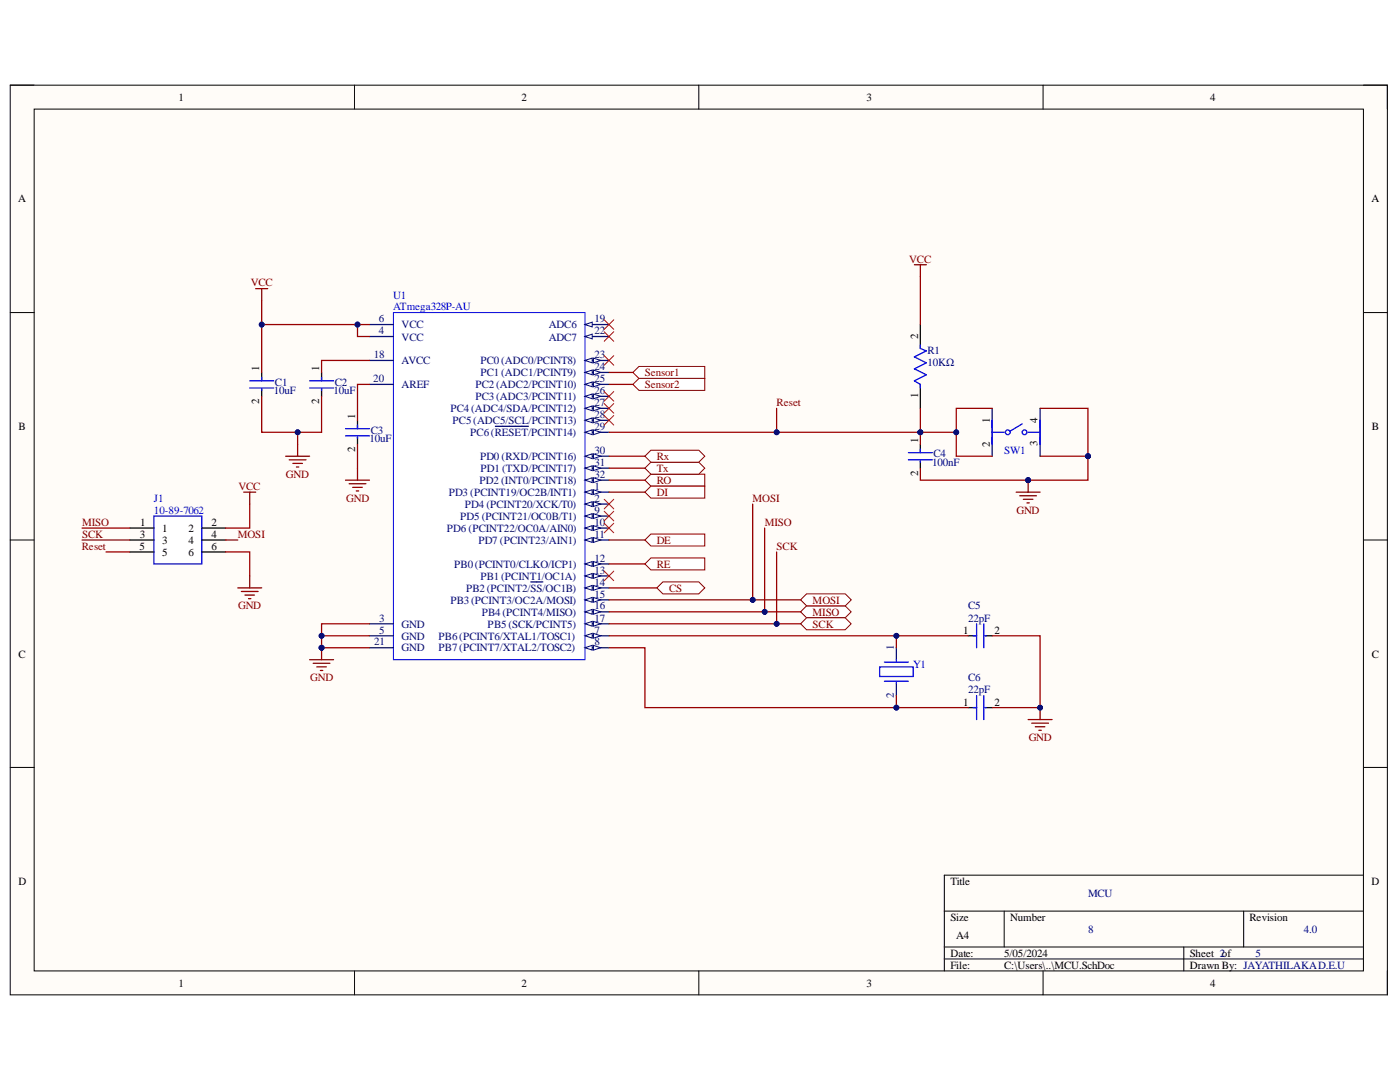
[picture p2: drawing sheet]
<svg xmlns="http://www.w3.org/2000/svg" width="279mm" height="216mm" viewBox="0 0 279 216" stroke-linecap="round" stroke-linejoin="round" font-family="sans-serif">
<defs><g id="words">
<g font-size="2.2">
<text x="35.6" y="20.1">1</text>
<text x="104.1" y="20.1">2</text>
<text x="172.9" y="20.1">3</text>
<text x="241.5" y="20.1">4</text>
<text x="3.6" y="40.4">A</text>
<text x="273.7" y="40.4">A</text>
<text x="183.2" y="67.6" transform="rotate(-90 183.2 67.6)">2</text>
<text x="51.7" y="74" transform="rotate(-90 51.7 74)">1</text>
<text x="63.7" y="74" transform="rotate(-90 63.7 74)">1</text>
<text x="51.7" y="80.5" transform="rotate(-90 51.7 80.5)">2</text>
<text x="63.7" y="80.5" transform="rotate(-90 63.7 80.5)">2</text>
<text x="70.9" y="83.6" transform="rotate(-90 70.9 83.6)">1</text>
<text x="183.2" y="79.4" transform="rotate(-90 183.2 79.4)">1</text>
<text x="3.7" y="85.8">B</text>
<text x="183.2" y="88.4" transform="rotate(-90 183.2 88.4)">1</text>
<text x="197.5" y="89.2" transform="rotate(-90 197.5 89.2)">2</text>
<text x="197.5" y="84.3" transform="rotate(-90 197.5 84.3)">1</text>
<text x="207.1" y="89.1" transform="rotate(-90 207.1 89.1)">3</text>
<text x="207.1" y="84.3" transform="rotate(-90 207.1 84.3)">4</text>
<text x="273.8" y="85.8">B</text>
<text x="70.9" y="90.1" transform="rotate(-90 70.9 90.1)">2</text>
<text x="183.2" y="94.9" transform="rotate(-90 183.2 94.9)">2</text>
<text x="27.9" y="107.3">3</text>
<text x="28" y="105">1</text>
<text x="32.4" y="106.1">1</text>
<text x="37.6" y="106.1">2</text>
<text x="42.2" y="105">2</text>
<text x="42.2" y="107.3">4</text>
<text x="27.8" y="109.7">5</text>
<text x="32.4" y="108.5">3</text>
<text x="32.4" y="110.9">5</text>
<text x="37.6" y="108.5">4</text>
<text x="37.6" y="110.9">6</text>
<text x="42.2" y="109.7">6</text>
<text x="3.7" y="131.2">C</text>
<text x="192.2" y="126.4">1</text>
<text x="198.5" y="126.4">2</text>
<text x="273.8" y="131.2">C</text>
<text x="192.2" y="140.8">1</text>
<text x="198.5" y="140.8">2</text>
<text x="3.7" y="176.6">D</text>
<text x="189.7" y="176.6">Title</text>
<text x="273.7" y="176.6">D</text>
<text x="189.7" y="183.7">Size</text>
<text x="201.6" y="183.7">Number</text>
<text x="249.4" y="183.7">Revision</text>
<text x="189.7" y="190.9">Date:</text>
<text x="190.8" y="187.4">A4</text>
<text x="200.4" y="190.9">5/05/2024</text>
<text x="237.4" y="190.9">Sheet 2of</text>
<text x="35.6" y="196.9">1</text>
<text x="104.1" y="196.9">2</text>
<text x="172.9" y="196.9">3</text>
<text x="189.7" y="193.3">File:</text>
<text x="200.4" y="193.3">C:\Users\..\MCU.SchDoc</text>
<text x="237.4" y="193.3">Drawn By: JAYATHILAKAD.E.U</text>
<text x="241.5" y="196.9">4</text>
</g>
<g font-size="2.2" fill="#800000">
<text x="181.5" y="52.4">VCC</text>
<text x="50.1" y="57.1">VCC</text>
<text x="128.7" y="75">Sensor1</text>
<text x="128.7" y="77.5">Sensor2</text>
<text x="155" y="81">Reset</text>
<text x="57.1" y="95.4">GND</text>
<text x="131.1" y="94.1">Tx</text>
<text x="131.1" y="91.8">Rx</text>
<text x="47.6" y="97.8">VCC</text>
<text x="69.1" y="100.1">GND</text>
<text x="131.1" y="96.6">RO</text>
<text x="131.1" y="99">DI</text>
<text x="150.2" y="100.1">MOSI</text>
<text x="16.4" y="105">MISO</text>
<text x="16.4" y="107.3">SCK</text>
<text x="47.4" y="107.3">MOSI</text>
<text x="152.6" y="105">MISO</text>
<text x="202.9" y="102.5">GND</text>
<text x="16.3" y="109.7">Reset</text>
<text x="131.1" y="113.3">RE</text>
<text x="131.1" y="108.5">DE</text>
<text x="155" y="109.7">SCK</text>
<text x="133.5" y="118.1">CS</text>
<text x="47.5" y="121.6">GND</text>
<text x="162.2" y="122.9">MISO</text>
<text x="162.2" y="120.4">MOSI</text>
<text x="162.2" y="125.2">SCK</text>
<text x="61.9" y="136">GND</text>
<text x="205.3" y="147.9">GND</text>
</g>
<g font-size="2.2" fill="#00f">
<text x="78.5" y="59.6">U1</text>
<text x="78.5" y="62">ATmega328P-AU</text>
<text x="200.4" y="90.6">SW1</text>
<text x="30.7" y="100.1">J1</text>
<text x="30.7" y="102.5">10-89-7062</text>
<text x="182.2" y="133.4">Y1</text>
</g>
<g font-size="2.2" fill="#040b74">
<text x="75.6" y="64.3">6</text>
<text x="80.2" y="65.5">VCC</text>
<text x="109.5" y="65.5">ADC6</text>
<text x="118.6" y="64.3">19</text>
<text x="74.6" y="71.5">18</text>
<text x="75.6" y="66.7">4</text>
<text x="80.2" y="68">VCC</text>
<text x="109.5" y="68">ADC7</text>
<text x="118.6" y="71.5">23</text>
<text x="118.6" y="66.7">22</text>
<text x="74.5" y="76.2">20</text>
<text x="80.2" y="72.7">AVCC</text>
<text x="80.2" y="77.5">AREF</text>
<text x="94.9" y="77.5">PC2(ADC2/PCINT10)</text>
<text x="95.9" y="72.7">PC0(ADC0/PCINT8)</text>
<text x="95.9" y="75">PC1(ADC1/PCINT9)</text>
<text x="118.6" y="73.9">24</text>
<text x="118.6" y="76.2">25</text>
<text x="89.9" y="82.2">PC4(ADC4/SDA/PCINT12)</text>
<text x="94.9" y="79.9">PC3(ADC3/PCINT11)</text>
<text x="118.6" y="78.7">26</text>
<text x="118.6" y="81">27</text>
<text x="118.6" y="83.4">28</text>
<text x="90.3" y="84.6">PC5(ADC5/SCL/PCINT13)</text>
<text x="93.9" y="87">PC6(RESET/PCINT14)</text>
<text x="118.6" y="85.8">29</text>
<text x="95.8" y="91.8">PD0 (RXD/PCINT16)</text>
<text x="95.9" y="94.1">PD1 (TXD/PCINT17)</text>
<text x="118.6" y="90.6">30</text>
<text x="118.6" y="93">31</text>
<text x="118.6" y="95.4">32</text>
<text x="89.5" y="99">PD3 (PCINT19/OC2B/INT1)</text>
<text x="92.8" y="101.3">PD4 (PCINT20/XCK/T0)</text>
<text x="95.7" y="96.6">PD2 (INT0/PCINT18)</text>
<text x="118.6" y="100.1">2</text>
<text x="118.6" y="97.8">1</text>
<text x="89.2" y="106.1">PD6 (PCINT22/OC0A/AIN0)</text>
<text x="91.8" y="103.7">PD5 (PCINT21/OC0B/T1)</text>
<text x="118.6" y="102.5">9</text>
<text x="118.6" y="105">10</text>
<text x="118.6" y="107.3">11</text>
<text x="90.6" y="113.3">PB0(PCINT0/CLKO/ICP1)</text>
<text x="95.5" y="108.5">PD7 (PCINT23/AIN1)</text>
<text x="118.6" y="112.1">12</text>
<text x="93" y="118.1">PB2(PCINT2/SS/OC1B)</text>
<text x="95.9" y="115.7">PB1(PCINT1/OC1A)</text>
<text x="118.6" y="114.5">13</text>
<text x="118.6" y="116.9">14</text>
<text x="118.6" y="119.2">15</text>
<text x="75.7" y="124.1">3</text>
<text x="80.2" y="125.2">GND</text>
<text x="89.9" y="120.4">PB3(PCINT3/OC2A/MOSI)</text>
<text x="96.1" y="122.9">PB4(PCINT4/MISO)</text>
<text x="97.3" y="125.2">PB5(SCK/PCINT5)</text>
<text x="118.6" y="121.6">16</text>
<text x="118.6" y="124.1">17</text>
<text x="74.7" y="128.8">21</text>
<text x="75.7" y="126.4">5</text>
<text x="80.2" y="127.6">GND</text>
<text x="80.2" y="130">GND</text>
<text x="87.5" y="127.6">PB6(PCINT6/XTAL1/TOSC1)</text>
<text x="87.5" y="130">PB7(PCINT7/XTAL2/TOSC2)</text>
<text x="118.6" y="126.4">7</text>
<text x="118.6" y="128.8">8</text>
<text x="178.4" y="129.7" transform="rotate(-90 178.4 129.7)">1</text>
<text x="178.4" y="139.3" transform="rotate(-90 178.4 139.3)">2</text>
</g>
<g font-size="2.2" fill="#000080">
<text x="185.1" y="70.6">R1</text>
<text x="54.9" y="77">C1</text>
<text x="66.8" y="77">C2</text>
<text x="185.1" y="72.9">10KΩ</text>
<text x="54.6" y="78.7">10uF</text>
<text x="66.5" y="78.7">10uF</text>
<text x="73.7" y="88.2">10uF</text>
<text x="74" y="86.5">C3</text>
<text x="186" y="93">100nF</text>
<text x="186.3" y="91.3">C4</text>
<text x="193.2" y="124.1">22pF</text>
<text x="193.2" y="121.6">C5</text>
<text x="193.2" y="136">C6</text>
<text x="193.2" y="138.3">22pF</text>
<text x="217.1" y="179">MCU</text>
<text x="217.1" y="186.2">8</text>
<text x="250.5" y="190.9">5</text>
<text x="260.2" y="186.2">4.0</text>
</g>
</g></defs>
<path d="M2 17h274.9v181.5h-274.9z" fill-rule="evenodd" fill="#fffcf8"/>
<path d="M2 17h274.9v181.5h-274.9z" fill="none" stroke="#000" stroke-width=".2"/>
<path d="M6.8 21.8h265.3v171.9h-265.3z" fill-rule="evenodd" fill="#fffcf8"/>
<g fill="none" stroke="#000" stroke-width=".2">
<path d="M2 17h4.8M70.7 17v4.8M139.5 17v4.8M208.2 17v4.8M272.1 17h4.8v4.8M6.8 21.8h265.3v171.9h-265.3zM2 62.4h4.8M272.1 62.4h4.8M2 107.8h4.8M272.1 107.8h4.8M2 153.1h4.8M272.1 153.1h4.8"/>
<path d="M272.1 174.6h-83.6v19.1M70.8 193.7v4.8M139.5 193.7v4.8M188.5 181.8h83.6M188.5 189h83.6M188.5 191.4h83.6M200.4 181.8v7.2M208.2 193.7v4.8M236.3 189v4.7M248.2 181.8v7.2M276.9 193.7v4.8"/>
</g>
<path d="M78.5 62.4h38.3v69.2h-38.3z" fill-rule="evenodd" fill="#fff"/>
<path d="M78.5 62.4h38.3v69.2h-38.3z" fill="none" stroke="#00f" stroke-width=".2"/>
<path d="M116.8 86.3h4.7" fill="none" stroke="#040b74" stroke-width=".25"/>
<path d="M116.8 86.3l1.4-.5v.9z" fill="#f8fcff"/>
<path d="M116.8 86.3l1.4-.5v.9z" fill="none" stroke="#040b74" stroke-width=".2"/>
<path d="M118.4 85.8l1.5 .5-1.5 .4z" fill="#f8fcff"/>
<path d="M118.4 85.8l1.5 .5-1.5 .4z" fill="none" stroke="#040b74" stroke-width=".2"/>
<path d="M98.9 85.1h6.6M116.8 91h4.7" fill="none" stroke="#040b74" stroke-width=".25"/>
<path d="M116.8 91l1.4-.4v.9z" fill="#f8fcff"/>
<path d="M116.8 91l1.4-.4v.9z" fill="none" stroke="#040b74" stroke-width=".2"/>
<path d="M118.4 90.6l1.5 .4-1.5 .5z" fill="#f8fcff"/>
<path d="M118.4 90.6l1.5 .4-1.5 .5z" fill="none" stroke="#040b74" stroke-width=".2"/>
<path d="M116.8 93.4h4.7" fill="none" stroke="#040b74" stroke-width=".25"/>
<path d="M116.8 93.4l1.4-.5v1z" fill="#f8fcff"/>
<path d="M116.8 93.4l1.4-.5v1z" fill="none" stroke="#040b74" stroke-width=".2"/>
<path d="M118.4 92.9l1.5 .5-1.5 .5z" fill="#f8fcff"/>
<path d="M118.4 92.9l1.5 .5-1.5 .5z" fill="none" stroke="#040b74" stroke-width=".2"/>
<path d="M116.8 95.8h4.7" fill="none" stroke="#040b74" stroke-width=".25"/>
<path d="M116.8 95.8l1.4-.5v1z" fill="#f8fcff"/>
<path d="M116.8 95.8l1.4-.5v1z" fill="none" stroke="#040b74" stroke-width=".2"/>
<path d="M118.4 95.3l1.5 .5-1.5 .5z" fill="#f8fcff"/>
<path d="M118.4 95.3l1.5 .5-1.5 .5z" fill="none" stroke="#040b74" stroke-width=".2"/>
<path d="M116.8 100.6h4.7" fill="none" stroke="#040b74" stroke-width=".25"/>
<path d="M116.8 100.6l1.4-.5v1z" fill="#f8fcff"/>
<path d="M116.8 100.6l1.4-.5v1z" fill="none" stroke="#040b74" stroke-width=".2"/>
<path d="M118.4 100.1l1.5 .5-1.5 .5z" fill="#f8fcff"/>
<path d="M118.4 100.1l1.5 .5-1.5 .5z" fill="none" stroke="#040b74" stroke-width=".2"/>
<path d="M73.7 64.8h4.8M73.7 126.9h4.8M116.8 126.9h4.7" fill="none" stroke="#040b74" stroke-width=".25"/>
<path d="M116.8 126.9l1.4-.5v.9z" fill="#f8fcff"/>
<path d="M116.8 126.9l1.4-.5v.9z" fill="none" stroke="#040b74" stroke-width=".2"/>
<path d="M118.4 126.4l1.5 .5-1.5 .4z" fill="#f8fcff"/>
<path d="M118.4 126.4l1.5 .5-1.5 .4z" fill="none" stroke="#040b74" stroke-width=".2"/>
<path d="M116.8 129.2h4.7" fill="none" stroke="#040b74" stroke-width=".25"/>
<path d="M116.8 129.2l1.4-.4v.9z" fill="#f8fcff"/>
<path d="M116.8 129.2l1.4-.4v.9z" fill="none" stroke="#040b74" stroke-width=".2"/>
<path d="M118.4 128.8l1.5 .4-1.5 .5z" fill="#f8fcff"/>
<path d="M118.4 128.8l1.5 .4-1.5 .5z" fill="none" stroke="#040b74" stroke-width=".2"/>
<path d="M116.8 103h4.7" fill="none" stroke="#040b74" stroke-width=".25"/>
<path d="M116.8 103l1.4-.5v1z" fill="#f8fcff"/>
<path d="M116.8 103l1.4-.5v1z" fill="none" stroke="#040b74" stroke-width=".2"/>
<path d="M118.4 102.5l1.5 .5-1.5 .5z" fill="#f8fcff"/>
<path d="M118.4 102.5l1.5 .5-1.5 .5z" fill="none" stroke="#040b74" stroke-width=".2"/>
<path d="M116.8 105.4h4.7" fill="none" stroke="#040b74" stroke-width=".25"/>
<path d="M116.8 105.4l1.4-.5v.9z" fill="#f8fcff"/>
<path d="M116.8 105.4l1.4-.5v.9z" fill="none" stroke="#040b74" stroke-width=".2"/>
<path d="M118.4 104.9l1.5 .5-1.5 .4z" fill="#f8fcff"/>
<path d="M118.4 104.9l1.5 .5-1.5 .4z" fill="none" stroke="#040b74" stroke-width=".2"/>
<path d="M116.8 107.8h4.7" fill="none" stroke="#040b74" stroke-width=".25"/>
<path d="M116.8 107.8l1.4-.5v.9z" fill="#f8fcff"/>
<path d="M116.8 107.8l1.4-.5v.9z" fill="none" stroke="#040b74" stroke-width=".2"/>
<path d="M118.4 107.3l1.5 .5-1.5 .4z" fill="#f8fcff"/>
<path d="M118.4 107.3l1.5 .5-1.5 .4z" fill="none" stroke="#040b74" stroke-width=".2"/>
<path d="M116.8 112.5h4.7" fill="none" stroke="#040b74" stroke-width=".25"/>
<path d="M116.8 112.5l1.4-.4v.9z" fill="#f8fcff"/>
<path d="M116.8 112.5l1.4-.4v.9z" fill="none" stroke="#040b74" stroke-width=".2"/>
<path d="M118.4 112.1l1.5 .4-1.5 .5z" fill="#f8fcff"/>
<path d="M118.4 112.1l1.5 .4-1.5 .5z" fill="none" stroke="#040b74" stroke-width=".2"/>
<path d="M116.8 114.9h4.7" fill="none" stroke="#040b74" stroke-width=".25"/>
<path d="M116.8 114.9l1.4-.5v1z" fill="#f8fcff"/>
<path d="M116.8 114.9l1.4-.5v1z" fill="none" stroke="#040b74" stroke-width=".2"/>
<path d="M118.4 114.4l1.5 .5-1.5 .5z" fill="#f8fcff"/>
<path d="M118.4 114.4l1.5 .5-1.5 .5z" fill="none" stroke="#040b74" stroke-width=".2"/>
<path d="M116.8 117.3h4.7" fill="none" stroke="#040b74" stroke-width=".25"/>
<path d="M116.8 117.3l1.4-.5v1z" fill="#f8fcff"/>
<path d="M116.8 117.3l1.4-.5v1z" fill="none" stroke="#040b74" stroke-width=".2"/>
<path d="M118.4 116.8l1.5 .5-1.5 .5z" fill="#f8fcff"/>
<path d="M118.4 116.8l1.5 .5-1.5 .5z" fill="none" stroke="#040b74" stroke-width=".2"/>
<path d="M105.9 116.1h2.4M116.8 119.7h4.7" fill="none" stroke="#040b74" stroke-width=".25"/>
<path d="M116.8 119.7l1.4-.5v1z" fill="#f8fcff"/>
<path d="M116.8 119.7l1.4-.5v1z" fill="none" stroke="#040b74" stroke-width=".2"/>
<path d="M118.4 119.2l1.5 .5-1.5 .5z" fill="#f8fcff"/>
<path d="M118.4 119.2l1.5 .5-1.5 .5z" fill="none" stroke="#040b74" stroke-width=".2"/>
<path d="M116.8 122.1h4.7" fill="none" stroke="#040b74" stroke-width=".25"/>
<path d="M116.8 122.1l1.4-.5v1z" fill="#f8fcff"/>
<path d="M116.8 122.1l1.4-.5v1z" fill="none" stroke="#040b74" stroke-width=".2"/>
<path d="M118.4 121.6l1.5 .5-1.5 .5z" fill="#f8fcff"/>
<path d="M118.4 121.6l1.5 .5-1.5 .5z" fill="none" stroke="#040b74" stroke-width=".2"/>
<path d="M116.8 124.5h4.7" fill="none" stroke="#040b74" stroke-width=".25"/>
<path d="M116.8 124.5l1.4-.5v1z" fill="#f8fcff"/>
<path d="M116.8 124.5l1.4-.5v1z" fill="none" stroke="#040b74" stroke-width=".2"/>
<path d="M118.4 124l1.5 .5-1.5 .5z" fill="#f8fcff"/>
<path d="M118.4 124l1.5 .5-1.5 .5z" fill="none" stroke="#040b74" stroke-width=".2"/>
<path d="M73.7 71.9h4.8M73.7 76.7h4.8M116.8 71.9h4.7M73.7 129.2h4.8" fill="none" stroke="#040b74" stroke-width=".25"/>
<path d="M116.8 71.9l1.4-.5v1z" fill="#f8fcff"/>
<path d="M116.8 71.9l1.4-.5v1z" fill="none" stroke="#040b74" stroke-width=".2"/>
<path d="M118.4 71.4l1.5 .5-1.5 .5z" fill="#f8fcff"/>
<path d="M118.4 71.4l1.5 .5-1.5 .5z" fill="none" stroke="#040b74" stroke-width=".2"/>
<path d="M116.8 74.3h4.7" fill="none" stroke="#040b74" stroke-width=".25"/>
<path d="M116.8 74.3l1.4-.5v1z" fill="#f8fcff"/>
<path d="M116.8 74.3l1.4-.5v1z" fill="none" stroke="#040b74" stroke-width=".2"/>
<path d="M118.4 73.8l1.5 .5-1.5 .5z" fill="#f8fcff"/>
<path d="M118.4 73.8l1.5 .5-1.5 .5z" fill="none" stroke="#040b74" stroke-width=".2"/>
<path d="M116.8 76.7h4.7" fill="none" stroke="#040b74" stroke-width=".25"/>
<path d="M116.8 76.7l1.4-.5v1z" fill="#f8fcff"/>
<path d="M116.8 76.7l1.4-.5v1z" fill="none" stroke="#040b74" stroke-width=".2"/>
<path d="M118.4 76.2l1.5 .5-1.5 .5z" fill="#f8fcff"/>
<path d="M118.4 76.2l1.5 .5-1.5 .5z" fill="none" stroke="#040b74" stroke-width=".2"/>
<path d="M116.8 79.1h4.7" fill="none" stroke="#040b74" stroke-width=".25"/>
<path d="M116.8 79.1l1.4-.5v1z" fill="#f8fcff"/>
<path d="M116.8 79.1l1.4-.5v1z" fill="none" stroke="#040b74" stroke-width=".2"/>
<path d="M118.4 78.6l1.5 .5-1.5 .5z" fill="#f8fcff"/>
<path d="M118.4 78.6l1.5 .5-1.5 .5z" fill="none" stroke="#040b74" stroke-width=".2"/>
<path d="M116.8 81.5h4.7" fill="none" stroke="#040b74" stroke-width=".25"/>
<path d="M116.8 81.5l1.4-.5v1z" fill="#f8fcff"/>
<path d="M116.8 81.5l1.4-.5v1z" fill="none" stroke="#040b74" stroke-width=".2"/>
<path d="M118.4 81l1.5 .5-1.5 .5z" fill="#f8fcff"/>
<path d="M118.4 81l1.5 .5-1.5 .5z" fill="none" stroke="#040b74" stroke-width=".2"/>
<path d="M116.8 83.9h4.7" fill="none" stroke="#040b74" stroke-width=".25"/>
<path d="M116.8 83.9l1.4-.5v.9z" fill="#f8fcff"/>
<path d="M116.8 83.9l1.4-.5v.9z" fill="none" stroke="#040b74" stroke-width=".2"/>
<path d="M118.4 83.4l1.5 .5-1.5 .4z" fill="#f8fcff"/>
<path d="M118.4 83.4l1.5 .5-1.5 .4z" fill="none" stroke="#040b74" stroke-width=".2"/>
<path d="M73.7 67.1h4.8M116.8 64.8h4.7M73.7 124.5h4.8" fill="none" stroke="#040b74" stroke-width=".25"/>
<path d="M116.8 64.8l1.4-.5v.9z" fill="#f8fcff"/>
<path d="M116.8 64.8l1.4-.5v.9z" fill="none" stroke="#040b74" stroke-width=".2"/>
<path d="M116.8 67.1h4.7" fill="none" stroke="#040b74" stroke-width=".25"/>
<path d="M116.8 67.1l1.4-.4v.9z" fill="#f8fcff"/>
<path d="M116.8 67.1l1.4-.4v.9z" fill="none" stroke="#040b74" stroke-width=".2"/>
<path d="M116.8 98.2h4.7" fill="none" stroke="#040b74" stroke-width=".25"/>
<path d="M116.8 98.2l1.4-.5v1z" fill="#f8fcff"/>
<path d="M116.8 98.2l1.4-.5v1z" fill="none" stroke="#040b74" stroke-width=".2"/>
<path d="M118.4 97.7l1.5 .5-1.5 .5z" fill="#f8fcff"/>
<path d="M118.4 97.7l1.5 .5-1.5 .5z" fill="none" stroke="#040b74" stroke-width=".2"/>
<path d="M61.8 131.6h4.8M62.5 132.4h3.3M63.2 133.1h1.9M63.9 133.8h.5M64.2 129.2v2.4" fill="none" stroke="#800000" stroke-width=".25"/>
<circle cx="64.2" cy="129.2" r=".48" fill="#000080"/>
<circle cx="64.2" cy="129.2" r=".48" fill="none" stroke="#000080" stroke-width=".2"/>
<path d="M205.2 143.6h4.8M205.9 144.3h3.3M206.6 145h1.9M207.3 145.7h.5M207.6 141.2v2.4" fill="none" stroke="#800000" stroke-width=".25"/>
<circle cx="207.6" cy="141.2" r=".48" fill="#000080"/>
<circle cx="207.6" cy="141.2" r=".48" fill="none" stroke="#000080" stroke-width=".2"/>
<path d="M182.5 52.8h2.4M183.7 52.8v2.4M202.8 98.2h4.8M203.5 98.9h3.4M204.2 99.6h1.9M205.2 95.8v2.4M204.9 100.3h.5" fill="none" stroke="#800000" stroke-width=".25"/>
<path d="M198 81.5v9.5M207.6 81.5v9.5" fill="none" stroke="#040b74" stroke-width=".25"/>
<g fill="none" stroke="#00f" stroke-width=".25">
<path d="M198 86.3h2.4M198 83.9v4.7M204 84.6l-2.4 1.4M205.2 86.3h2.4M207.6 83.9v4.7"/>
<circle cx="201.1" cy="86.3" r=".48"/>
<circle cx="204.5" cy="86.3" r=".48"/>
</g>
<circle cx="205.2" cy="95.8" r=".48" fill="#000080"/>
<circle cx="205.2" cy="95.8" r=".48" fill="none" stroke="#000080" stroke-width=".2"/>
<path d="M51 57.6h2.4M52.2 57.6v2.4M57 91h4.8M57.7 91.8h3.4M58.4 92.5h2M59.2 93.2h.4M59.4 88.6v2.4M69 95.8h4.7M69.7 96.5h3.3M70.4 97.2h1.9M71.1 98h.5M71.3 93.4v2.4" fill="none" stroke="#800000" stroke-width=".25"/>
<path d="M159.8 122.1l1.2-1.2h7.7l1.2 1.2-1.2 1.2h-7.7z" fill-rule="evenodd" fill="#fff"/>
<path d="M159.8 122.1l1.2-1.2h7.7l1.2 1.2-1.2 1.2h-7.7z" fill="none" stroke="#800000" stroke-width=".2"/>
<path d="M131.1 117.3l1.2-1.2h7.2l1.2 1.2-1.2 1.2h-7.2z" fill-rule="evenodd" fill="#fff"/>
<path d="M131.1 117.3l1.2-1.2h7.2l1.2 1.2-1.2 1.2h-7.2z" fill="none" stroke="#800000" stroke-width=".2"/>
<path d="M159.8 119.7l1.2-1.2h7.7l1.2 1.2-1.2 1.2h-7.7z" fill-rule="evenodd" fill="#fff"/>
<path d="M159.8 119.7l1.2-1.2h7.7l1.2 1.2-1.2 1.2h-7.7z" fill="none" stroke="#800000" stroke-width=".2"/>
<path d="M159.8 124.5l1.2-1.2h7.7l1.2 1.2-1.2 1.2h-7.7z" fill-rule="evenodd" fill="#fff"/>
<path d="M159.8 124.5l1.2-1.2h7.7l1.2 1.2-1.2 1.2h-7.7z" fill="none" stroke="#800000" stroke-width=".2"/>
<path d="M128.7 95.8l1.2-1.2h10.8v2.4h-10.8z" fill-rule="evenodd" fill="#fff"/>
<path d="M128.7 95.8l1.2-1.2h10.8v2.4h-10.8z" fill="none" stroke="#800000" stroke-width=".2"/>
<path d="M128.7 112.5l1.2-1.2h10.8v2.4h-10.8z" fill-rule="evenodd" fill="#fff"/>
<path d="M128.7 112.5l1.2-1.2h10.8v2.4h-10.8z" fill="none" stroke="#800000" stroke-width=".2"/>
<path d="M128.7 107.8l1.2-1.2h10.8v2.3h-10.8z" fill-rule="evenodd" fill="#fff"/>
<path d="M128.7 107.8l1.2-1.2h10.8v2.3h-10.8z" fill="none" stroke="#800000" stroke-width=".2"/>
<path d="M128.7 98.2l1.2-1.2h10.8v2.4h-10.8z" fill-rule="evenodd" fill="#fff"/>
<path d="M128.7 98.2l1.2-1.2h10.8v2.4h-10.8z" fill="none" stroke="#800000" stroke-width=".2"/>
<path d="M126.3 74.3l1.2-1.2h13.2v2.4h-13.2z" fill-rule="evenodd" fill="#fff"/>
<path d="M126.3 74.3l1.2-1.2h13.2v2.4h-13.2z" fill="none" stroke="#800000" stroke-width=".2"/>
<path d="M126.3 76.7l1.2-1.2h13.2v2.4h-13.2z" fill-rule="evenodd" fill="#fff"/>
<path d="M126.3 76.7l1.2-1.2h13.2v2.4h-13.2z" fill="none" stroke="#800000" stroke-width=".2"/>
<g fill="none" stroke="#f00" stroke-width=".2">
<path d="M120.6 63.8l1.9 1.9M120.6 66.2l1.9 1.9M120.6 71l1.9 1.9M120.6 78.1l1.9 1.9M122.5 63.8l-1.9 1.9M122.5 66.2l-1.9 1.9M122.5 71l-1.9 1.9M122.5 78.1l-1.9 1.9M120.6 99.6l1.9 1.9M122.5 99.6l-1.9 1.9M120.6 102l1.9 1.9M120.6 104.4l1.9 1.9"/>
<path d="M120.6 114l1.9 1.9M122.5 102l-1.9 1.9M122.5 104.4l-1.9 1.9M122.5 114l-1.9 1.9"/>
</g>
<path d="M183.7 64.8v4.7M183.7 76.7v4.8" fill="none" stroke="#000" stroke-width=".25"/>
<path d="M183.7 68.8v.7l1.2 .5-2.4 1.2 2.4 1.2-2.4 1.2 2.4 1.2-2.4 1.2 1.2 .7v.7" fill="none" stroke="#00f" stroke-width=".25"/>
<path d="M30.7 103h9.6v9.5h-9.6z" fill-rule="evenodd" fill="#fff"/>
<g fill="none" stroke="#00f" stroke-width=".25">
<path d="M49.8 76h4.8M49.8 77.4h4.8M52.2 75.3v.7M52.2 77.7v.2M61.8 76h4.8M61.8 77.4h4.8M64.2 75.3v.7M64.2 77.7v.2M69 85.5h4.7M69 87h4.7M71.3 84.8v.7M71.3 87.2v.3"/>
<path d="M181.3 90.3h4.8M181.3 91.8h4.8M183.7 89.6v.7M183.7 92v.2M30.7 103h9.6v9.5h-9.6zM194.2 126.9h.7M194.9 124.5v4.7M194.9 138.8v4.8M196.3 124.5v4.7M196.3 138.8v4.8M196.6 126.9h.2M194.2 141.2h.7"/>
<path d="M196.6 141.2h.2"/>
</g>
<g fill="none" stroke="#000" stroke-width=".25">
<path d="M52.2 74.3v1.7M52.2 77.7v1.4M64.2 74.3v1.7M64.2 77.7v1.4M71.3 83.9v1.6M71.3 87.2v1.4M183.7 88.6v1.7M183.7 92v1.4M25.9 105.4h4.8M25.9 107.8h4.8M25.9 110.1h4.8M40.3 105.4h4.8"/>
<path d="M40.3 107.8h4.8M40.3 110.1h4.8M193.2 126.9h1.7M196.6 126.9h1.4M193.2 141.2h1.7M196.6 141.2h1.4"/>
</g>
<path d="M120.6 80.5l1.9 1.9M120.6 82.9l1.9 1.9M122.5 80.5l-1.9 1.9M122.5 82.9l-1.9 1.9" fill="none" stroke="#f00" stroke-width=".2"/>
<path d="M175.5 133.1h6.7v1.9h-6.7z" fill-rule="evenodd" fill="#fff"/>
<path d="M175.5 133.1h6.7v1.9h-6.7zM176.5 135.9h4.8M176.5 132.1h4.8M178.9 131.6v.5M178.9 135.9v.5" fill="none" stroke="#00f" stroke-width=".25"/>
<path d="M178.9 129.2v2.4M178.9 136.4v2.4" fill="none" stroke="#040b74" stroke-width=".25"/>
<path d="M48.6 98.2h2.4M49.8 98.2v2.4M47.4 117.3h4.8M48.2 118h3.3M48.9 118.7h1.9M49.6 119.5h.5M49.8 114.9v2.4" fill="none" stroke="#800000" stroke-width=".25"/>
<path d="M64.2 129.2h9.5" fill="none" stroke="#980000" stroke-width=".25"/>
<circle cx="64.2" cy="129.2" r=".48" fill="#000080"/>
<circle cx="64.2" cy="129.2" r=".48" fill="none" stroke="#000080" stroke-width=".2"/>
<path d="M73.7 126.9h-9.5v2.3" fill="none" stroke="#980000" stroke-width=".25"/>
<circle cx="64.2" cy="129.2" r=".48" fill="#000080"/>
<circle cx="64.2" cy="129.2" r=".48" fill="none" stroke="#000080" stroke-width=".2"/>
<circle cx="64.2" cy="126.9" r=".48" fill="#000080"/>
<circle cx="64.2" cy="126.9" r=".48" fill="none" stroke="#000080" stroke-width=".2"/>
<path d="M73.7 124.5h-9.5v2.4" fill="none" stroke="#980000" stroke-width=".25"/>
<circle cx="64.2" cy="126.9" r=".48" fill="#000080"/>
<circle cx="64.2" cy="126.9" r=".48" fill="none" stroke="#000080" stroke-width=".2"/>
<path d="M121.5 126.9h57.4v2.3" fill="none" stroke="#980000" stroke-width=".25"/>
<circle cx="178.9" cy="126.9" r=".48" fill="#000080"/>
<circle cx="178.9" cy="126.9" r=".48" fill="none" stroke="#000080" stroke-width=".2"/>
<path d="M198 126.9h9.6v14.3h-9.6" fill="none" stroke="#980000" stroke-width=".25"/>
<circle cx="207.6" cy="141.2" r=".48" fill="#000080"/>
<circle cx="207.6" cy="141.2" r=".48" fill="none" stroke="#000080" stroke-width=".2"/>
<path d="M207.6 91h9.5" fill="none" stroke="#980000" stroke-width=".25"/>
<circle cx="217.1" cy="91" r=".48" fill="#000080"/>
<circle cx="217.1" cy="91" r=".48" fill="none" stroke="#000080" stroke-width=".2"/>
<path d="M207.6 81.5h9.5v9.5" fill="none" stroke="#980000" stroke-width=".25"/>
<circle cx="217.1" cy="91" r=".48" fill="#000080"/>
<circle cx="217.1" cy="91" r=".48" fill="none" stroke="#000080" stroke-width=".2"/>
<path d="M121.5 129.2h7.2v12h50.2v-2.4" fill="none" stroke="#980000" stroke-width=".25"/>
<circle cx="178.9" cy="141.2" r=".48" fill="#000080"/>
<circle cx="178.9" cy="141.2" r=".48" fill="none" stroke="#000080" stroke-width=".2"/>
<path d="M121.5 86.3h62.2" fill="none" stroke="#980000" stroke-width=".25"/>
<circle cx="155" cy="86.3" r=".48" fill="#000080"/>
<circle cx="155" cy="86.3" r=".48" fill="none" stroke="#000080" stroke-width=".2"/>
<circle cx="183.7" cy="86.3" r=".48" fill="#000080"/>
<circle cx="183.7" cy="86.3" r=".48" fill="none" stroke="#000080" stroke-width=".2"/>
<path d="M198 81.5h-7.2v4.8h-7.1" fill="none" stroke="#980000" stroke-width=".25"/>
<circle cx="183.7" cy="86.3" r=".48" fill="#000080"/>
<circle cx="183.7" cy="86.3" r=".48" fill="none" stroke="#000080" stroke-width=".2"/>
<circle cx="190.8" cy="86.3" r=".48" fill="#000080"/>
<circle cx="190.8" cy="86.3" r=".48" fill="none" stroke="#000080" stroke-width=".2"/>
<path d="M190.8 86.3v4.7h7.2" fill="none" stroke="#980000" stroke-width=".25"/>
<circle cx="190.8" cy="86.3" r=".48" fill="#000080"/>
<circle cx="190.8" cy="86.3" r=".48" fill="none" stroke="#000080" stroke-width=".2"/>
<path d="M217.1 91v4.8h-11.9" fill="none" stroke="#980000" stroke-width=".25"/>
<circle cx="205.2" cy="95.8" r=".48" fill="#000080"/>
<circle cx="205.2" cy="95.8" r=".48" fill="none" stroke="#000080" stroke-width=".2"/>
<circle cx="217.1" cy="91" r=".48" fill="#000080"/>
<circle cx="217.1" cy="91" r=".48" fill="none" stroke="#000080" stroke-width=".2"/>
<path d="M71.3 64.8v2.3h2.4" fill="none" stroke="#980000" stroke-width=".25"/>
<circle cx="71.3" cy="64.8" r=".48" fill="#000080"/>
<circle cx="71.3" cy="64.8" r=".48" fill="none" stroke="#000080" stroke-width=".2"/>
<path d="M52.2 64.8v9.5" fill="none" stroke="#980000" stroke-width=".25"/>
<circle cx="52.2" cy="64.8" r=".48" fill="#000080"/>
<circle cx="52.2" cy="64.8" r=".48" fill="none" stroke="#000080" stroke-width=".2"/>
<path d="M59.4 86.3v2.3" fill="none" stroke="#980000" stroke-width=".25"/>
<circle cx="59.4" cy="86.3" r=".48" fill="#000080"/>
<circle cx="59.4" cy="86.3" r=".48" fill="none" stroke="#000080" stroke-width=".2"/>
<path d="M73.7 71.9h-9.5v2.4M73.7 76.7h-2.4v7.2M121.5 117.3h9.6M121.5 122.1h38.3" fill="none" stroke="#980000" stroke-width=".25"/>
<circle cx="152.6" cy="122.1" r=".48" fill="#000080"/>
<circle cx="152.6" cy="122.1" r=".48" fill="none" stroke="#000080" stroke-width=".2"/>
<path d="M121.5 124.5h38.3" fill="none" stroke="#980000" stroke-width=".25"/>
<circle cx="155" cy="124.5" r=".48" fill="#000080"/>
<circle cx="155" cy="124.5" r=".48" fill="none" stroke="#000080" stroke-width=".2"/>
<path d="M183.7 93.4v2.4h21.5" fill="none" stroke="#980000" stroke-width=".25"/>
<circle cx="205.2" cy="95.8" r=".48" fill="#000080"/>
<circle cx="205.2" cy="95.8" r=".48" fill="none" stroke="#000080" stroke-width=".2"/>
<path d="M52.2 60v4.8h21.5M121.5 98.2h7.2M121.5 95.8h7.2M121.5 91h7.2M121.5 107.8h7.2M121.5 112.5h7.2" fill="none" stroke="#980000" stroke-width=".25"/>
<circle cx="52.2" cy="64.8" r=".48" fill="#000080"/>
<circle cx="52.2" cy="64.8" r=".48" fill="none" stroke="#000080" stroke-width=".2"/>
<circle cx="71.3" cy="64.8" r=".48" fill="#000080"/>
<circle cx="71.3" cy="64.8" r=".48" fill="none" stroke="#000080" stroke-width=".2"/>
<path d="M183.7 81.5v7.1" fill="none" stroke="#980000" stroke-width=".25"/>
<circle cx="183.7" cy="86.3" r=".48" fill="#000080"/>
<circle cx="183.7" cy="86.3" r=".48" fill="none" stroke="#000080" stroke-width=".2"/>
<path d="M155 81.5v4.8" fill="none" stroke="#980000" stroke-width=".25"/>
<circle cx="155" cy="86.3" r=".48" fill="#000080"/>
<circle cx="155" cy="86.3" r=".48" fill="none" stroke="#000080" stroke-width=".2"/>
<path d="M52.2 79.1v7.2h12v-7.2M121.5 74.3h4.8M121.5 76.7h4.8M71.3 88.6v4.8" fill="none" stroke="#980000" stroke-width=".25"/>
<circle cx="59.4" cy="86.3" r=".48" fill="#000080"/>
<circle cx="59.4" cy="86.3" r=".48" fill="none" stroke="#000080" stroke-width=".2"/>
<path d="M178.9 126.9h14.3" fill="none" stroke="#980000" stroke-width=".25"/>
<circle cx="178.9" cy="126.9" r=".48" fill="#000080"/>
<circle cx="178.9" cy="126.9" r=".48" fill="none" stroke="#000080" stroke-width=".2"/>
<path d="M178.9 141.2h14.3" fill="none" stroke="#980000" stroke-width=".25"/>
<circle cx="178.9" cy="141.2" r=".48" fill="#000080"/>
<circle cx="178.9" cy="141.2" r=".48" fill="none" stroke="#000080" stroke-width=".2"/>
<path d="M155 110.1v14.4" fill="none" stroke="#980000" stroke-width=".25"/>
<circle cx="155" cy="124.5" r=".48" fill="#000080"/>
<circle cx="155" cy="124.5" r=".48" fill="none" stroke="#000080" stroke-width=".2"/>
<path d="M152.6 105.4v16.7" fill="none" stroke="#980000" stroke-width=".25"/>
<circle cx="152.6" cy="122.1" r=".48" fill="#000080"/>
<circle cx="152.6" cy="122.1" r=".48" fill="none" stroke="#000080" stroke-width=".2"/>
<path d="M150.2 100.6v19.1" fill="none" stroke="#980000" stroke-width=".25"/>
<circle cx="150.2" cy="119.7" r=".48" fill="#000080"/>
<circle cx="150.2" cy="119.7" r=".48" fill="none" stroke="#000080" stroke-width=".2"/>
<path d="M121.5 119.7h38.3" fill="none" stroke="#980000" stroke-width=".25"/>
<circle cx="150.2" cy="119.7" r=".48" fill="#000080"/>
<circle cx="150.2" cy="119.7" r=".48" fill="none" stroke="#000080" stroke-width=".2"/>
<path d="M183.7 55.2v9.6M121.5 93.4h7.2M16.4 105.4h9.5M16.4 107.8h9.5M21.2 110.1h4.7M45.1 110.1h4.7v4.8M45.1 107.8h2.3M49.8 100.6v4.8h-4.7" fill="none" stroke="#980000" stroke-width=".25"/>
<path d="M128.7 93.4l1.2-1.2h9.6l1.2 1.2-1.2 1.2h-9.6z" fill-rule="evenodd" fill="#fff"/>
<path d="M128.7 93.4l1.2-1.2h9.6l1.2 1.2-1.2 1.2h-9.6z" fill="none" stroke="#800000" stroke-width=".2"/>
<path d="M128.7 91l1.2-1.2h9.6l1.2 1.2-1.2 1.2h-9.6z" fill-rule="evenodd" fill="#fff"/>
<path d="M128.7 91l1.2-1.2h9.6l1.2 1.2-1.2 1.2h-9.6z" fill="none" stroke="#800000" stroke-width=".2"/>
<use href="#words"/>
</svg>
